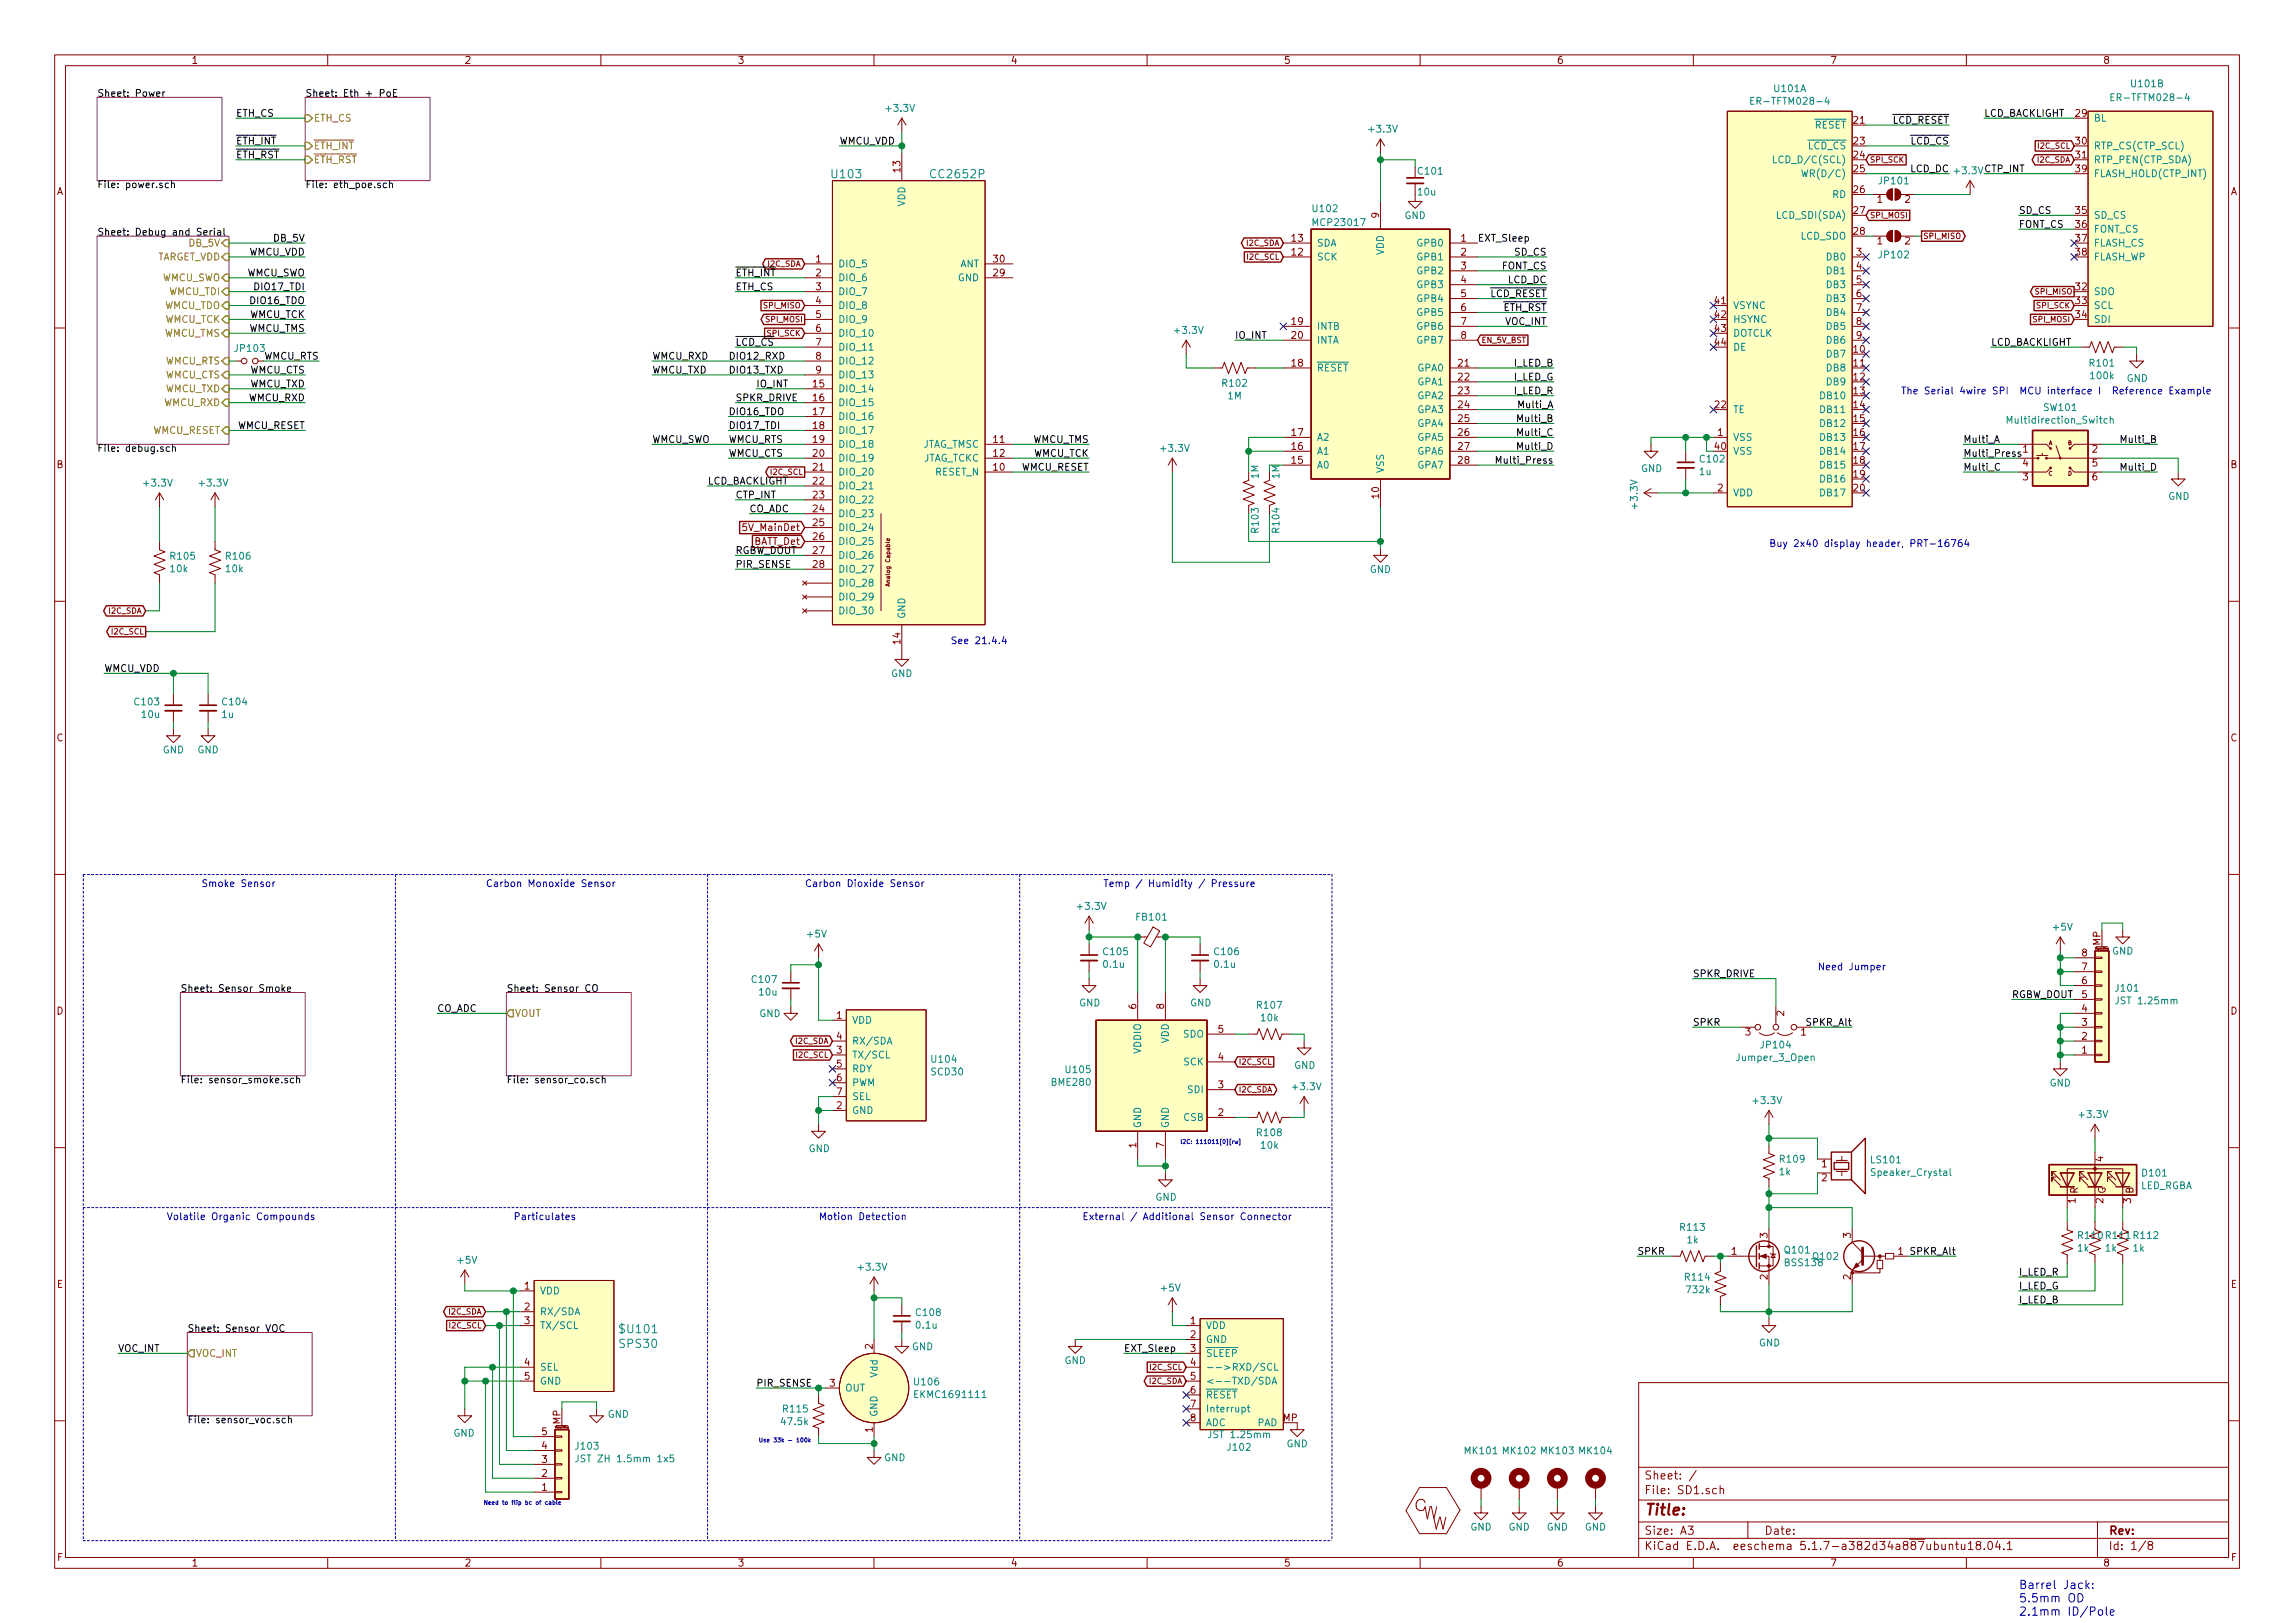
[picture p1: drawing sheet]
<svg xmlns="http://www.w3.org/2000/svg" width="420mm" height="297mm" viewBox="0 0 420 297" stroke-linecap="round" stroke-linejoin="round" font-family="sans-serif">
<defs><g id="words">
<text font-size="2.8" fill="#840000" x="301" y="277.3">Title:</text>
<g font-size="2.1" fill="#008484">
<text x="152.4" y="32.6">U103</text>
<text x="170.7" y="32.6">CC2652P</text>
<text x="113.7" y="244">$U101</text>
<text x="113.5" y="246.7">SPS30</text>
</g>
<g font-size="2.1" fill="#840000">
<text x="301" y="273.5">File: SD1.sch</text>
<text x="301" y="270.8">Sheet: /</text>
<text x="301" y="280.9">Size: A3</text>
<text x="323" y="280.9">Date:</text>
<text x="386" y="280.9">Rev:</text>
<text x="301" y="283.7">KiCad E.D.A. eeschema 5.1.7-a382d34a887ubuntu18.04.1</text>
<text x="386" y="283.7">Id: 1/8</text>
</g>
<g font-size="2.1" fill="#0000c2">
<text x="369.6" y="290.8">Barrel Jack:</text>
<text x="369.6" y="293.3">5.5mm OD</text>
<text x="369.6" y="295.7">2.1mm ID/Pole</text>
</g>
<g font-size="1.8" fill="#840000">
<text x="35" y="11.7">1</text>
<text x="85" y="11.7">2</text>
<text x="135" y="11.7">3</text>
<text x="185" y="11.7">4</text>
<text x="235" y="11.7">5</text>
<text x="285" y="11.7">6</text>
<text x="335" y="11.7">7</text>
<text x="385" y="11.7">8</text>
<text x="339.4" y="22.6">21</text>
<text x="380" y="21.4">29</text>
<text x="339.4" y="26.5">23</text>
<text x="339.4" y="29">24</text>
<text x="380" y="26.5">30</text>
<text x="380" y="29">31</text>
<text x="10.4" y="35.7">A</text>
<text x="164.8" y="31.5" transform="rotate(-90 164.8 31.5)">13</text>
<text x="339.4" y="31.5">25</text>
<text x="339.4" y="35.3">26</text>
<text x="380" y="31.5">39</text>
<text x="408.4" y="35.7">A</text>
<text x="252.5" y="39.9" transform="rotate(-90 252.5 39.9)">9</text>
<text x="339.4" y="39.2">27</text>
<text x="343.7" y="37.1">1</text>
<text x="348.8" y="37.1">2</text>
<text x="380" y="39.2">35</text>
<text x="380" y="41.7">36</text>
<text x="236.5" y="46.8">12</text>
<text x="236.5" y="44.2">13</text>
<text x="267.5" y="44.2">1</text>
<text x="267.5" y="46.8">2</text>
<text x="339.4" y="43">28</text>
<text x="339.9" y="46.8">3</text>
<text x="343.7" y="44.7">1</text>
<text x="348.8" y="44.7">2</text>
<text x="380" y="44.2">37</text>
<text x="380" y="46.8">38</text>
<text x="149.4" y="48">1</text>
<text x="149.4" y="50.6">2</text>
<text x="149.4" y="53.1">3</text>
<text x="181.9" y="50.6">29</text>
<text x="181.9" y="48">30</text>
<text x="267.5" y="49.3">3</text>
<text x="267.5" y="51.9">4</text>
<text x="339.9" y="49.3">4</text>
<text x="339.9" y="51.9">5</text>
<text x="380" y="53.1">32</text>
<text x="149.4" y="55.7">4</text>
<text x="149.4" y="58.2">5</text>
<text x="236.5" y="59.5">19</text>
<text x="267.5" y="54.4">5</text>
<text x="267.5" y="56.9">6</text>
<text x="267.5" y="59.5">7</text>
<text x="314" y="55.7">41</text>
<text x="314" y="58.2">42</text>
<text x="339.9" y="54.4">6</text>
<text x="339.9" y="56.9">7</text>
<text x="339.9" y="59.5">8</text>
<text x="380" y="55.7">33</text>
<text x="380" y="58.2">34</text>
<text x="149.4" y="60.7">6</text>
<text x="149.4" y="63.3">7</text>
<text x="149.4" y="65.8">8</text>
<text x="236.5" y="62">20</text>
<text x="267.5" y="62">8</text>
<text x="314" y="60.7">43</text>
<text x="314" y="63.3">44</text>
<text x="339.4" y="64.6">10</text>
<text x="339.9" y="62">9</text>
<text x="148.9" y="70.9">15</text>
<text x="149.4" y="68.4">9</text>
<text x="236.5" y="67.1">18</text>
<text x="267" y="67.1">21</text>
<text x="267" y="69.6">22</text>
<text x="339.4" y="67.1">11</text>
<text x="339.4" y="69.6">12</text>
<text x="148.9" y="73.4">16</text>
<text x="148.9" y="76">17</text>
<text x="267" y="72.2">23</text>
<text x="267" y="74.7">24</text>
<text x="267" y="77.3">25</text>
<text x="314" y="74.7">22</text>
<text x="339.4" y="72.2">13</text>
<text x="339.4" y="74.7">14</text>
<text x="339.4" y="77.3">15</text>
<text x="148.9" y="78.5">18</text>
<text x="148.9" y="81.1">19</text>
<text x="148.9" y="83.6">20</text>
<text x="181.9" y="81.1">11</text>
<text x="181.9" y="83.6">12</text>
<text x="236.5" y="82.3">16</text>
<text x="236.5" y="79.8">17</text>
<text x="267" y="79.8">26</text>
<text x="267" y="82.3">27</text>
<text x="314" y="82.3">40</text>
<text x="314.5" y="79.8">1</text>
<text x="339.4" y="79.8">16</text>
<text x="339.4" y="82.3">17</text>
<text x="370.4" y="82.8">1</text>
<text x="383.1" y="82.8">2</text>
<text x="10.4" y="85.7">B</text>
<text x="148.9" y="86.1">21</text>
<text x="148.9" y="88.7">22</text>
<text x="181.9" y="86.1">10</text>
<text x="236.5" y="84.9">15</text>
<text x="267" y="84.9">28</text>
<text x="314.5" y="90">2</text>
<text x="339.4" y="84.9">18</text>
<text x="339.4" y="87.4">19</text>
<text x="339.4" y="90">20</text>
<text x="370.4" y="87.9">3</text>
<text x="370.4" y="85.4">4</text>
<text x="383.1" y="85.4">5</text>
<text x="383.1" y="87.9">6</text>
<text x="408.4" y="85.7">B</text>
<text x="148.9" y="91.2">23</text>
<text x="148.9" y="93.8">24</text>
<text x="252.5" y="91.2" transform="rotate(-90 252.5 91.2)">10</text>
<text x="136.5" y="97.2">5V_MainDet</text>
<text x="148.9" y="96.3">25</text>
<text x="148.9" y="98.8">26</text>
<text x="148.9" y="101.4">27</text>
<text x="148.9" y="103.9">28</text>
<text x="164.8" y="117.8" transform="rotate(-90 164.8 117.8)">14</text>
<text x="10.4" y="135.7">C</text>
<text x="408.4" y="135.7">C</text>
<text x="384.6" y="173.1" transform="rotate(-90 384.6 173.1)">MP</text>
<text x="381.2" y="177.6">7</text>
<text x="381.2" y="175">8</text>
<text x="10.4" y="185.7">D</text>
<text x="208" y="184.7" transform="rotate(-90 208 184.7)">6</text>
<text x="213.1" y="184.7" transform="rotate(-90 213.1 184.7)">8</text>
<text x="326.6" y="185.9" transform="rotate(-90 326.6 185.9)">2</text>
<text x="381.2" y="185.2">4</text>
<text x="381.2" y="182.7">5</text>
<text x="381.2" y="180.1">6</text>
<text x="408.4" y="185.7">D</text>
<text x="153.2" y="186.5">1</text>
<text x="153.2" y="190.3">4</text>
<text x="223" y="189">5</text>
<text x="319.6" y="189.5">3</text>
<text x="329.7" y="189.5">1</text>
<text x="381.2" y="190.3">2</text>
<text x="381.2" y="187.7">3</text>
<text x="153.2" y="195.4">5</text>
<text x="153.2" y="192.8">3</text>
<text x="153.2" y="197.9">6</text>
<text x="223" y="194.1">4</text>
<text x="381.2" y="192.8">1</text>
<text x="153.2" y="203">2</text>
<text x="153.2" y="200.4">7</text>
<text x="223" y="199.2">3</text>
<text x="223" y="204.3">2</text>
<text x="208" y="210.1" transform="rotate(-90 208 210.1)">1</text>
<text x="213.1" y="210.1" transform="rotate(-90 213.1 210.1)">7</text>
<text x="333.5" y="213.7">1</text>
<text x="385.1" y="212.6" transform="rotate(-90 385.1 212.6)">4</text>
<text x="333.5" y="216.2">2</text>
<text x="380" y="220.2" transform="rotate(-90 380 220.2)">1</text>
<text x="380.4" y="218.5" transform="rotate(-90 380.4 218.5)">R</text>
<text x="385.1" y="220.2" transform="rotate(-90 385.1 220.2)">2</text>
<text x="385.5" y="218.5" transform="rotate(-90 385.5 218.5)">G</text>
<text x="390.1" y="220.2" transform="rotate(-90 390.1 220.2)">3</text>
<text x="390.6" y="218.5" transform="rotate(-90 390.6 218.5)">B</text>
<text x="323.6" y="226.6" transform="rotate(-90 323.6 226.6)">3</text>
<text x="338.8" y="226.6" transform="rotate(-90 338.8 226.6)">3</text>
<text x="317" y="229.7">1</text>
<text x="347.5" y="229.7">1</text>
<text x="10.4" y="235.7">E</text>
<text x="96" y="236">1</text>
<text x="96" y="239.8">2</text>
<text x="323.6" y="234.2" transform="rotate(-90 323.6 234.2)">2</text>
<text x="338.8" y="234.2" transform="rotate(-90 338.8 234.2)">2</text>
<text x="408.4" y="235.7">E</text>
<text x="96" y="242.4">3</text>
<text x="218" y="242.4">1</text>
<text x="218" y="244.9">2</text>
<text x="96" y="250">4</text>
<text x="159.8" y="246.9" transform="rotate(-90 159.8 246.9)">2</text>
<text x="218" y="247.4">3</text>
<text x="218" y="250">4</text>
<text x="96" y="252.5">5</text>
<text x="151.9" y="253.8">3</text>
<text x="218" y="257.6">7</text>
<text x="218" y="252.5">5</text>
<text x="218" y="255.1">6</text>
<text x="99.2" y="262.7">5</text>
<text x="102.6" y="260.7" transform="rotate(-90 102.6 260.7)">MP</text>
<text x="159.8" y="262.1" transform="rotate(-90 159.8 262.1)">1</text>
<text x="218" y="260.1">8</text>
<text x="234.9" y="260.1">MP</text>
<text x="99.2" y="267.8">3</text>
<text x="99.2" y="265.2">4</text>
<text x="99.2" y="272.8">1</text>
<text x="99.2" y="270.3">2</text>
<text x="10.5" y="285.7">F</text>
<text x="35" y="286.7">1</text>
<text x="85" y="286.7">2</text>
<text x="135" y="286.7">3</text>
<text x="185" y="286.7">4</text>
<text x="235" y="286.7">5</text>
<text x="285" y="286.7">6</text>
<text x="335" y="286.7">7</text>
<text x="385" y="286.7">8</text>
<text x="408.5" y="285.7">F</text>
</g>
<g font-size="1.8">
<text x="17.8" y="17.7">Sheet: Power</text>
<text x="55.9" y="17.7">Sheet: Eth + PoE</text>
<text x="43.2" y="21.4">ETH_CS</text>
<text x="346.4" y="22.6">LCD_RESET</text>
<text x="363.2" y="21.4">LCD_BACKLIGHT</text>
<text x="43.2" y="26.5">ETH_INT</text>
<text x="43.2" y="29">ETH_RST</text>
<text x="153.7" y="26.5">WMCU_VDD</text>
<text x="349.8" y="26.5">LCD_CS</text>
<text x="17.8" y="34.4">File: power.sch</text>
<text x="55.9" y="34.4">File: eth_poe.sch</text>
<text x="349.7" y="31.5">LCD_DC +3.3V CTP_INT</text>
<text x="369.6" y="41.7">FONT_CS</text>
<text x="369.6" y="39.2">SD_CS</text>
<text x="17.8" y="43.1">Sheet: Debug and Serial</text>
<text x="45.5" y="46.8">WMCU_VDD</text>
<text x="50.2" y="44.2">DB_5V</text>
<text x="270.5" y="44.2">EXT_Sleep</text>
<text x="277.3" y="46.8">SD_CS</text>
<text x="45" y="50.6">WMCU_SWO</text>
<text x="46.9" y="53.1">DIO17_TDI</text>
<text x="134.6" y="53.1">ETH_CS</text>
<text x="134.6" y="50.6">ETH_INT</text>
<text x="275" y="49.3">FONT_CS</text>
<text x="276" y="51.9">LCD_DC</text>
<text x="45.6" y="58.2">WMCU_TCK</text>
<text x="46.1" y="55.7">DIO16_TDO</text>
<text x="272.7" y="54.4">LCD_RESET</text>
<text x="275.2" y="56.9">ETH_RST</text>
<text x="275.5" y="59.5">VOC_INT</text>
<text x="45.5" y="60.7">WMCU_TMS</text>
<text x="48.2" y="65.8">WMCU_RTS</text>
<text x="119.4" y="65.8">WMCU_RXD</text>
<text x="133.3" y="65.8">DIO12_RXD</text>
<text x="134.6" y="63.3">LCD_CS</text>
<text x="226.1" y="62">IO_INT</text>
<text x="364.5" y="63.3">LCD_BACKLIGHT</text>
<text x="45.7" y="68.4">WMCU_CTS</text>
<text x="45.7" y="70.9">WMCU_TXD</text>
<text x="119.4" y="68.4">WMCU_TXD</text>
<text x="133.3" y="68.4">DIO13_TXD</text>
<text x="138.4" y="70.9">IO_INT</text>
<text x="277.1" y="69.6">I_LED_G</text>
<text x="277.2" y="67.1">I_LED_B</text>
<text x="45.5" y="73.4">WMCU_RXD</text>
<text x="133.3" y="76">DIO16_TDO</text>
<text x="134.6" y="73.4">SPKR_DRIVE</text>
<text x="277.2" y="72.2">I_LED_R</text>
<text x="278.1" y="77.3">Multi_B</text>
<text x="278.1" y="74.7">Multi_A</text>
<text x="17.8" y="82.7">File: debug.sch</text>
<text x="43.3" y="78.5">WMCU_RESET</text>
<text x="119.4" y="81.1">WMCU_SWO</text>
<text x="133.3" y="78.5">DIO17_TDI</text>
<text x="133.3" y="81.1">WMCU_RTS</text>
<text x="133.3" y="83.6">WMCU_CTS</text>
<text x="189" y="81.1">WMCU_TMS</text>
<text x="189.1" y="83.6">WMCU_TCK</text>
<text x="278.1" y="79.8">Multi_C</text>
<text x="278.1" y="82.3">Multi_D</text>
<text x="359.4" y="81.1">Multi_A</text>
<text x="359.4" y="83.6">Multi_Press</text>
<text x="388.6" y="81.1">Multi_B</text>
<text x="129.5" y="88.7">LCD_BACKLIGHT</text>
<text x="186.8" y="86.1">WMCU_RESET</text>
<text x="274.5" y="84.9">Multi_Press</text>
<text x="359.4" y="86.1">Multi_C</text>
<text x="388.6" y="86.1">Multi_D</text>
<text x="134.6" y="91.2">CTP_INT</text>
<text x="137.2" y="93.8">CO_ADC</text>
<text x="134.6" y="101.4">RGBW_DOUT</text>
<text x="138" y="99.7">BATT_Det</text>
<text x="134.6" y="103.9">PIR_SENSE</text>
<text x="19" y="123">WMCU_VDD</text>
<text x="309.9" y="178.9">SPKR_DRIVE</text>
<text x="33" y="181.5">Sheet: Sensor Smoke</text>
<text x="80" y="185.2">CO_ADC</text>
<text x="92.7" y="181.5">Sheet: Sensor CO</text>
<text x="368.3" y="182.7">RGBW_DOUT</text>
<text x="309.9" y="187.7">SPKR</text>
<text x="330.8" y="187.7">SPKR_Alt</text>
<text x="33" y="198.3">File: sensor_smoke.sch</text>
<text x="92.7" y="198.3">File: sensor_co.sch</text>
<text x="299.7" y="229.7">SPKR</text>
<text x="349.9" y="229.7">SPKR_Alt</text>
<text x="369.6" y="233.5">I_LED_R</text>
<text x="369.6" y="238.5">I_LED_B</text>
<text x="369.6" y="236">I_LED_G</text>
<text x="34.3" y="243.8">Sheet: Sensor VOC</text>
<text x="21.6" y="247.4">VOC_INT</text>
<text x="205.7" y="247.4">EXT_Sleep</text>
<text x="138.4" y="253.8">PIR_SENSE</text>
<text x="34.3" y="260.5">File: sensor_voc.sch</text>
</g>
<g font-size="1.8" fill="#008484">
<text x="324.9" y="16.9">U101A</text>
<text x="390.3" y="16">U101B</text>
<text x="162.4" y="20.5">+3.3V</text>
<text x="321.5" y="19.2">ER-TFTM028-4</text>
<text x="332.2" y="23.5">RESET</text>
<text x="383.3" y="22.3">BL</text>
<text x="387.5" y="18.5">ER-TFTM028-4</text>
<text x="250.8" y="24.3">+3.3V</text>
<text x="325.7" y="29.9">LCD_D/C(SCL)</text>
<text x="331" y="27.3">LCD_CS</text>
<text x="383.3" y="27.3">RTP_CS(CTP_SCL)</text>
<text x="383.3" y="29.9">RTP_PEN(CTP_SDA)</text>
<text x="259.7" y="35.8">10u</text>
<text x="259.7" y="32">C101</text>
<text x="330.9" y="32.4">WR(D/C)</text>
<text x="344.2" y="33.7">JP101</text>
<text x="383.3" y="32.4">FLASH_HOLD(CTP_INT)</text>
<text x="165.7" y="37.8" transform="rotate(-90 165.7 37.8)">VDD</text>
<text x="240.5" y="38.8">U102</text>
<text x="240.7" y="41.4">MCP23017</text>
<text x="257.1" y="40.1">GND</text>
<text x="325.6" y="40">LCD_SDI(SDA)</text>
<text x="335.5" y="36.2">RD</text>
<text x="383.3" y="40">SD_CS</text>
<text x="241" y="47.7">SCK</text>
<text x="241" y="45.1">SDA</text>
<text x="253.4" y="46.7" transform="rotate(-90 253.4 46.7)">VDD</text>
<text x="259.6" y="45.1">GPB0</text>
<text x="259.6" y="47.7">GPB1</text>
<text x="329.6" y="43.9">LCD_SDO</text>
<text x="334.5" y="47.7">DB0</text>
<text x="344.2" y="47.3">JP102</text>
<text x="383.3" y="42.6">FONT_CS</text>
<text x="383.3" y="45.1">FLASH_CS</text>
<text x="383.3" y="47.7">FLASH_WP</text>
<text x="153.4" y="48.9">DIO_5</text>
<text x="153.4" y="51.5">DIO_6</text>
<text x="175.4" y="51.5">GND</text>
<text x="175.7" y="48.9">ANT</text>
<text x="259.6" y="50.2">GPB2</text>
<text x="259.6" y="52.7">GPB3</text>
<text x="334.5" y="50.2">DB1</text>
<text x="334.5" y="52.7">DB3</text>
<text x="153.4" y="54">DIO_7</text>
<text x="153.4" y="56.6">DIO_8</text>
<text x="153.4" y="59.1">DIO_9</text>
<text x="259.6" y="55.3">GPB4</text>
<text x="259.6" y="57.8">GPB5</text>
<text x="317.2" y="56.6">VSYNC</text>
<text x="317.2" y="59.1">HSYNC</text>
<text x="334.5" y="55.3">DB3</text>
<text x="334.5" y="57.8">DB4</text>
<text x="383.3" y="54">SDO</text>
<text x="383.3" y="56.6">SCL</text>
<text x="383.3" y="59.1">SDI</text>
<text x="43.2" y="64.4">JP103</text>
<text x="153.4" y="61.6">DIO_10</text>
<text x="153.4" y="64.2">DIO_11</text>
<text x="215.2" y="61.1">+3.3V</text>
<text x="241" y="60.4">INTB</text>
<text x="241" y="62.9">INTA</text>
<text x="259.6" y="60.4">GPB6</text>
<text x="259.6" y="62.9">GPB7</text>
<text x="317.2" y="61.6">DOTCLK</text>
<text x="317.2" y="64.2">DE</text>
<text x="334.5" y="65.4">DB7</text>
<text x="334.5" y="60.4">DB5</text>
<text x="334.5" y="62.9">DB6</text>
<text x="153.4" y="71.8">DIO_14</text>
<text x="153.4" y="66.7">DIO_12</text>
<text x="153.4" y="69.3">DIO_13</text>
<text x="223.9" y="70.8">R102</text>
<text x="241" y="68">RESET</text>
<text x="259.6" y="68">GPA0</text>
<text x="259.6" y="70.5">GPA1</text>
<text x="334.5" y="68">DB8</text>
<text x="334.5" y="70.5">DB9</text>
<text x="382.7" y="67.1">R101</text>
<text x="382.9" y="69.4">100k</text>
<text x="389.3" y="69.9">GND</text>
<text x="153.4" y="74.3">DIO_15</text>
<text x="153.4" y="76.9">DIO_16</text>
<text x="224.8" y="73.1">1M</text>
<text x="259.6" y="73.1">GPA2</text>
<text x="259.6" y="75.6">GPA3</text>
<text x="317.2" y="75.6">TE</text>
<text x="333.6" y="73.1">DB10</text>
<text x="333.6" y="75.6">DB11</text>
<text x="368" y="77.5">Multidirection_Switch</text>
<text x="374.3" y="75.2">SW101</text>
<text x="153.4" y="79.4">DIO_17</text>
<text x="153.4" y="82">DIO_18</text>
<text x="168.6" y="82">JTAG_TMSC</text>
<text x="212.7" y="82.7">+3.3V</text>
<text x="241" y="83.2">A1</text>
<text x="241" y="80.7">A2</text>
<text x="259.6" y="78.1">GPA4</text>
<text x="259.6" y="80.7">GPA5</text>
<text x="259.6" y="83.2">GPA6</text>
<text x="317.2" y="80.7">VSS</text>
<text x="317.2" y="83.2">VSS</text>
<text x="333.6" y="78.1">DB12</text>
<text x="333.6" y="80.7">DB13</text>
<text x="333.6" y="83.2">DB14</text>
<text x="26.5" y="89">+3.3V</text>
<text x="36.7" y="89">+3.3V</text>
<text x="153.4" y="84.5">DIO_19</text>
<text x="153.4" y="87">DIO_20</text>
<text x="153.4" y="89.6">DIO_21</text>
<text x="168.7" y="84.5">JTAG_TCKC</text>
<text x="171.2" y="87">RESET_N</text>
<text x="230.4" y="87.6" transform="rotate(-90 230.4 87.6)">1M</text>
<text x="241" y="85.8">A0</text>
<text x="253.4" y="86.7" transform="rotate(-90 253.4 86.7)">VSS</text>
<text x="259.6" y="85.8">GPA7</text>
<text x="300.4" y="86.4">GND</text>
<text x="311.2" y="87">1u</text>
<text x="311.4" y="84.6">C102</text>
<text x="333.6" y="85.8">DB15</text>
<text x="333.6" y="88.3">DB16</text>
<text x="153.4" y="92.1">DIO_22</text>
<text x="153.4" y="94.7">DIO_23</text>
<text x="299.8" y="92.9" transform="rotate(-90 299.8 92.9)">+3.3V</text>
<text x="317.2" y="90.8">VDD</text>
<text x="333.6" y="90.8">DB17</text>
<text x="397" y="91.5">GND</text>
<text x="153.4" y="97.2">DIO_24</text>
<text x="153.4" y="99.7">DIO_25</text>
<text x="230.4" y="97.4" transform="rotate(-90 230.4 97.4)">R103</text>
<text x="234.2" y="97.4" transform="rotate(-90 234.2 97.4)">R104</text>
<text x="31.3" y="104.7">10k</text>
<text x="31.3" y="102.4">R105</text>
<text x="41.4" y="104.7">10k</text>
<text x="41.5" y="102.4">R106</text>
<text x="153.4" y="102.3">DIO_26</text>
<text x="153.4" y="104.8">DIO_27</text>
<text x="153.4" y="107.4">DIO_28</text>
<text x="250.8" y="104.9">GND</text>
<text x="153.4" y="109.9">DIO_29</text>
<text x="153.4" y="112.4">DIO_30</text>
<text x="165.7" y="113.3" transform="rotate(-90 165.7 113.3)">GND</text>
<text x="163.1" y="123.9">GND</text>
<text x="24.8" y="129.1">C103</text>
<text x="26" y="131.4">10u</text>
<text x="40.7" y="131.4">1u</text>
<text x="40.8" y="129.1">C104</text>
<text x="29.8" y="137.9">GND</text>
<text x="36.1" y="137.9">GND</text>
<text x="197.4" y="166.5">+3.3V</text>
<text x="147.9" y="171.6">+5V</text>
<text x="208.2" y="168.5">FB101</text>
<text x="376" y="170.3">+5V</text>
<text x="137.8" y="179.9">C107</text>
<text x="202.1" y="174.8">C105</text>
<text x="202.1" y="177.1">0.1u</text>
<text x="222.5" y="174.8">C106</text>
<text x="222.5" y="177.1">0.1u</text>
<text x="386.7" y="174.7">GND</text>
<text x="139.1" y="182.2">10u</text>
<text x="197.6" y="184.2">GND</text>
<text x="217.9" y="184.2">GND</text>
<text x="230.3" y="184.6">R107</text>
<text x="387.5" y="181.5">J101</text>
<text x="387.8" y="183.8">JST 1.25mm</text>
<text x="139" y="186.1">GND</text>
<text x="156" y="187.4">VDD</text>
<text x="156" y="191.2">RX/SDA</text>
<text x="214" y="191" transform="rotate(-90 214 191)">VDD</text>
<text x="216.6" y="189.9">SDO</text>
<text x="230.9" y="186.9">10k</text>
<text x="322.6" y="191.9">JP104</text>
<text x="156" y="196.3">RDY</text>
<text x="156" y="193.7">TX/SCL</text>
<text x="170.6" y="196.8">SCD30</text>
<text x="170.7" y="194.5">U104</text>
<text x="195.2" y="196.4">U105</text>
<text x="208.9" y="192.8" transform="rotate(-90 208.9 192.8)">VDDIO</text>
<text x="216.7" y="195">SCK</text>
<text x="236.9" y="195.6">GND</text>
<text x="318.2" y="194.2">Jumper_3_Open</text>
<text x="156" y="203.9">GND</text>
<text x="156" y="198.8">PWM</text>
<text x="156" y="201.3">SEL</text>
<text x="192.7" y="198.7">BME280</text>
<text x="217.5" y="200.1">SDI</text>
<text x="236.8" y="199.5">+3.3V</text>
<text x="321.1" y="202.1">+3.3V</text>
<text x="375.2" y="198.8">GND</text>
<text x="208.9" y="206.5" transform="rotate(-90 208.9 206.5)">GND</text>
<text x="214" y="206.5" transform="rotate(-90 214 206.5)">GND</text>
<text x="216.7" y="205.1">CSB</text>
<text x="230.3" y="207.9">R108</text>
<text x="380.8" y="204.6">+3.3V</text>
<text x="148" y="210.9">GND</text>
<text x="230.9" y="210.2">10k</text>
<text x="325.8" y="215.1">1k</text>
<text x="326" y="212.8">R109</text>
<text x="342.7" y="212.9">LS101</text>
<text x="342.9" y="215.2">Speaker_Crystal</text>
<text x="392.3" y="215.3">D101</text>
<text x="211.5" y="219.7">GND</text>
<text x="391.8" y="217.6">LED_RGBA</text>
<text x="307.7" y="225.3">R113</text>
<text x="308.9" y="227.6">1k</text>
<text x="380.6" y="226.8">R110 R111 R112</text>
<text x="83.9" y="231.3">+5V</text>
<text x="157.3" y="232.5">+3.3V</text>
<text x="326.9" y="229.4">Q101</text>
<text x="326.9" y="231.7">BSS138</text>
<text x="332.1" y="230.6">Q102</text>
<text x="380.4" y="229.1">1k</text>
<text x="385.5" y="229.1">1k</text>
<text x="390.6" y="229.1">1k</text>
<text x="98.8" y="236.9">VDD</text>
<text x="212.6" y="236.4">+5V</text>
<text x="308.6" y="234.4">R114</text>
<text x="308.9" y="236.7">732k</text>
<text x="98.8" y="240.7">RX/SDA</text>
<text x="98.8" y="243.2">TX/SCL</text>
<text x="167.8" y="240.9">C108</text>
<text x="167.8" y="243.2">0.1u</text>
<text x="220.7" y="243.2">VDD</text>
<text x="220.7" y="245.8">GND</text>
<text x="98.8" y="250.9">SEL</text>
<text x="167" y="247.1">GND</text>
<text x="194.9" y="249.6">GND</text>
<text x="220.7" y="248.3">SLEEP</text>
<text x="220.7" y="250.9">--&gt;RXD/SCL</text>
<text x="322" y="246.4">GND</text>
<text x="98.8" y="253.4">GND</text>
<text x="154.7" y="254.7">OUT</text>
<text x="160.7" y="252.1" transform="rotate(-90 160.7 252.1)">Vdd</text>
<text x="167.5" y="253.6">U106</text>
<text x="167.9" y="255.9">EKMC1691111</text>
<text x="220.7" y="253.4">&lt;--TXD/SDA</text>
<text x="220.7" y="255.9">RESET</text>
<text x="83" y="262.9">GND</text>
<text x="111.3" y="259.5">GND</text>
<text x="143.2" y="260.8">47.5k</text>
<text x="143.5" y="258.5">R115</text>
<text x="160.7" y="259.4" transform="rotate(-90 160.7 259.4)">GND</text>
<text x="220.7" y="258.5">Interrupt</text>
<text x="220.7" y="261">ADC</text>
<text x="221.7" y="263.2">JST 1.25mm</text>
<text x="230.2" y="261">PAD</text>
<text x="105.5" y="265.3">J103</text>
<text x="106.6" y="267.6">JST ZH 1.5mm 1x5</text>
<text x="161.9" y="267.4">GND</text>
<text x="224.9" y="265.5">J102</text>
<text x="235.5" y="264.9">GND</text>
<text x="268.3" y="266.2">MK101</text>
<text x="275.3" y="266.2">MK102</text>
<text x="282.3" y="266.2">MK103</text>
<text x="289.3" y="266.2">MK104</text>
<text x="269.2" y="280.1">GND</text>
<text x="276.2" y="280.1">GND</text>
<text x="283.2" y="280.1">GND</text>
<text x="290.1" y="280.1">GND</text>
</g>
<g font-size="1.8" fill="#848400">
<text x="57.4" y="22.3">ETH_CS</text>
<text x="57.4" y="27.3">ETH_INT</text>
<text x="57.4" y="29.9">ETH_RST</text>
<text x="28.4" y="47.7">TARGET_VDD</text>
<text x="34.7" y="45.1">DB_5V</text>
<text x="29.5" y="51.5">WMCU_SWO</text>
<text x="30" y="56.6">WMCU_TDO</text>
<text x="30.1" y="59.1">WMCU_TCK</text>
<text x="30.9" y="54">WMCU_TDI</text>
<text x="30" y="61.6">WMCU_TMS</text>
<text x="30.2" y="71.8">WMCU_TXD</text>
<text x="30.2" y="69.3">WMCU_CTS</text>
<text x="30.2" y="66.7">WMCU_RTS</text>
<text x="30" y="74.3">WMCU_RXD</text>
<text x="27.8" y="79.4">WMCU_RESET</text>
<text x="94.2" y="186.1">VOUT</text>
<text x="35.8" y="248.3">VOC_INT</text>
</g>
<g font-size="1.8" fill="#0000c2">
<text x="348" y="72.2">The Serial 4wire SPI MCU interface I Reference Example</text>
<text x="323.8" y="100.1">Buy 2x40 display header, PRT-16764</text>
<text x="174" y="117.9">See 21.4.4</text>
<text x="36.8" y="162.3">Smoke Sensor</text>
<text x="88.9" y="162.3">Carbon Monoxide Sensor</text>
<text x="147.3" y="162.3">Carbon Dioxide Sensor</text>
<text x="201.9" y="162.3">Temp / Humidity / Pressure</text>
<text x="332.7" y="177.6">Need Jumper</text>
<text x="30.5" y="223.3">Volatile Organic Compounds</text>
<text x="94" y="223.3">Particulates</text>
<text x="149.9" y="223.3">Motion Detection</text>
<text x="198.1" y="223.3">External / Additional Sensor Connector</text>
</g>
<text font-size="1.8" fill="#008400" x="234.2" y="87.6" transform="rotate(-90 234.2 87.6)">1M</text>
<g font-size="1.4" fill="#840000">
<text x="342.3" y="29.8">SPI_SCK</text>
<text x="373.1" y="29.8">I2C_SDA</text>
<text x="373.3" y="27.2">I2C_SCL</text>
<text x="342.3" y="39.9">SPI_MOSI</text>
<text x="228.3" y="45">I2C_SDA</text>
<text x="228.5" y="47.5">I2C_SCL</text>
<text x="352" y="43.7">SPI_MISO</text>
<text x="372.8" y="53.9">SPI_MISO</text>
<text x="140" y="56.4">SPI_MISO</text>
<text x="140.4" y="59">SPI_MOSI</text>
<text x="372.4" y="59">SPI_MOSI</text>
<text x="373" y="56.4">SPI_SCK</text>
<text x="271.2" y="62.8">EN_5V_BST</text>
<text x="20" y="112.3">I2C_SDA</text>
<text x="20.6" y="116.1">I2C_SCL</text>
<text x="145.8" y="191">I2C_SDA</text>
<text x="145.9" y="193.6">I2C_SCL</text>
<text x="226.7" y="194.9">I2C_SCL</text>
<text x="226.7" y="199.9">I2C_SDA</text>
<text x="82.3" y="240.6">I2C_SDA</text>
<text x="82.4" y="243.1">I2C_SCL</text>
<text x="210.7" y="250.7">I2C_SCL</text>
<text x="210.5" y="253.3">I2C_SDA</text>
</g>
<g font-size="1.4">
<text x="140.7" y="48.8">I2C_SDA</text>
<text x="140.6" y="61.5">SPI_SCK</text>
<text x="141.2" y="86.9">I2C_SCL</text>
</g>
<g font-size="1.1" fill="#840000">
<text x="375" y="81.5">A</text>
<text x="378.6" y="81.5">B</text>
<text x="375" y="87.1">C</text>
<text x="378.6" y="87.1">D</text>
<text x="162.9" y="106.9" transform="rotate(-90 162.9 106.9)">Analog Capable</text>
</g>
<g font-size="1.1" fill="#0000c2">
<text x="218.2" y="209.4">I2C: 111011[0][rw]</text>
<text x="141.3" y="264">Use 33k - 100k</text>
<text x="91.3" y="275.4">Need to flip bc of cable</text>
</g>
<g font-size=".5" fill="#840000">
<text x="383.6" y="173.8">Mounting</text>
<text x="101.7" y="261.4">Mounting</text>
</g>
</g></defs>
<g fill="none" stroke="#840000" stroke-width=".18">
<path d="M10 10h400v277h-400zM12 12h396v273.1h-396zM60 10v2M110 10v2M160 10v2M210 10v2M260 10v2M310 10v2M360 10v2M152.4 33.1h27.9v81.2h-27.9zM165.1 21.6l.8 1.3M165.1 21.6v2.6"/>
<path d="M165.1 28v5.1M165.1 21.6l-.8 1.3M252.7 25.4l-.7 1.3M252.7 25.4v2.6M252.7 36.9v5M252.7 25.4l.8 1.3M259.1 33.6v3.3h-1.3l1.3 1.2 1.2-1.2h-1.2M259.1 30.5v2M316.2 20.4h22.9v72.3h-22.9zM342.9 35.6h2.5M345.7 34.9l.4-.3h.4v2a1.03 1.03 0 0 1-1-.6 1.03 1.03 0 0 1 .2-1.1zM347 34.6a1.02 1.02 0 0 1 1 1 1.02 1.02 0 0 1-1 1z"/>
<path d="M348 35.6h2.5M360.7 33.1l.7 1.2M360.7 33.1v2.5M360.7 33.1l-.8 1.2M382.3 20.4h22.8v39.3h-22.8zM147.3 48.3h5.1M147.3 50.8h5.1M147.3 53.4h5.1M147.3 55.9h5.1M147.3 58.5h5.1M180.3 48.3h5.1M180.3 50.8h5.1"/>
<path d="M234.9 47h5.1M234.9 59.7h5.1M234.9 44.5h5.1M265.4 47h5.1M265.4 49.6h5.1M265.4 52.1h5.1M265.4 54.6h5.1M265.4 57.2h5.1M265.4 59.7h5.1M265.4 44.5h5.1M339.1 47h2.5M339.1 49.6h2.5"/>
<path d="M339.1 52.1h2.5M339.1 54.6h2.5M339.1 57.2h2.5M339.1 59.7h2.5M342.9 43.2h2.5M345.7 42.6l.4-.3 .4-.1v2a1.03 1.03 0 0 1-1-.6 1.03 1.03 0 0 1 .2-1zM347 42.2a1.02 1.02 0 0 1 1 1 1.02 1.02 0 0 1-1 1zM348 43.2h2.5M10 60h2M43.2 66.1h1M47.2 66.1h1.1M147.3 71.2h5.1"/>
<path d="M147.3 73.7h5.1M147.3 76.2h5.1M147.3 78.8h5.1M147.3 61h5.1M147.3 63.5h5.1M147.3 66.1h5.1M147.3 68.6h5.1M217.2 62.3l-.8 1.2M217.2 62.3v2.5M217.2 62.3l.7 1.2M222.2 67.3h1.6l.4-1 .7 2.1 .8-2.1 .7 2.1 .8-2.1 .8 2.1 .3-1.1h1.6M234.9 62.3h5.1"/>
<path d="M234.9 67.3h5.1M265.4 62.3h5.1M265.4 67.3h5.1M265.4 69.9h5.1M265.4 72.4h5.1M265.4 75h5.1M265.4 77.5h5.1M339.1 62.3h2.5M381 63.5h1.5l.4-1 .8 2.1 .7-2.1 .8 2.1 .8-2.1 .7 2.1 .4-1.1h1.5M391.2 64.8v1.3h1.2l-1.2 1.2-1.3-1.2h1.3M408 60h2M29.2 99.1v1.5l1 .4-2 .8 2 .7-2 .8 2 .7-2 .8 1 .4v1.5"/>
<path d="M29.2 90.2l.8 1.3M29.2 90.2v2.5M29.2 90.2l-.8 1.3M39.4 99.1v1.5l1 .4-2 .8 2 .7-2 .8 2 .7-2 .8 1 .4v1.5M39.4 90.2v2.5M39.4 90.2l.7 1.3M39.4 90.2l-.8 1.3M147.3 86.4h5.1M147.3 81.3h5.1M147.3 83.9h5.1M147.3 88.9h5.1M147.3 91.5h5.1"/>
<path d="M147.3 94h5.1M147.3 96.6h5.1M147.3 99.1h5.1M161.3 94v17.8M162.9 98.6l-.1 .3h-.4v-.3h.2v.3M180.3 86.4h5.1M180.3 81.3h5.1M180.3 83.9h5.1M214.6 83.9l-.7 1.2M214.6 83.9v2.5M214.6 83.9l.8 1.2M228.6 87.9l-1 .4 2 .8-2 .7 2 .8-2 .7 2 .8-1 .4v.2"/>
<path d="M232.4 87.9l-1 .4 2 .8-2 .7 2 .8-2 .7 2 .8-1 .4v.2M234.9 80h5.1M234.9 85.1h5.1M234.9 82.6h5.1M252.7 87.7v5M265.4 80h5.1M265.4 85.1h5.1M265.4 82.6h5.1M301 90.2h2.5M301 90.2l1.3 .8M302.3 81.3v1.3h1.2l-1.2 1.3-1.3-1.3h1.3M302.3 89.4l-1.3 .8"/>
<path d="M308.6 82.6v2M308.6 85.6v2.1M313.7 80h2.5M313.7 90.2h2.5M369.6 81.3h5l.8 .8M369.6 83.9h3.5M372.9 83.3h2M373.9 83v.3M374.6 83.9h10.2M375.4 85.6l-.8 .8h-5M376.4 81.6l.8 2.3M379 85.6l.7 .8h5.1"/>
<path d="M384.8 81.3h-5.1l-.7 .8M398.8 86.4v1.3h1.2l-1.2 1.2-1.3-1.2h1.3M10 110h2M146.9 106.3l.8 .8M146.9 108.9l.8 .7M146.9 111.4l.8 .8M147.3 101.6h5.1M147.3 104.2h5.1M147.3 106.7h5.1M147.3 109.3h5.1M147.3 111.8h5.1M147.7 106.3l-.8 .8"/>
<path d="M147.7 108.9l-.8 .7M147.7 111.4l-.8 .8M162.9 106.8l-.8 .2 .8 .3M165.1 114.3v6.4h-1.3l1.3 1.3 1.3-1.3h-1.3M252.7 100.4v1.2h-1.2l1.2 1.3 1.3-1.3h-1.3M408 110h2M31.7 133.4v1.3h-1.2l1.2 1.2 1.3-1.2h-1.3M31.7 127v2.1M31.7 130.1v2M38.1 133.4v1.3h-1.3l1.3 1.2 1.3-1.2h-1.3M38.1 127v2.1M38.1 130.1v2"/>
<path d="M10 160h2M144.8 177.8v2.1M149.9 172.8v2.5M149.9 172.8l.7 1.2M149.9 172.8l-.8 1.2M199.4 179.1v1.3h1.3l-1.3 1.2-1.3-1.2h1.3M199.4 167.7l-.8 1.2M199.4 167.7v2.5M199.4 172.8v2M199.4 175.8v2M199.4 167.7l.8 1.2M208.3 171.5h1.7"/>
<path d="M211.1 169.7l1.2 .7-1.7 2.9-1.2-.7zM211.7 171.5h1.7M219.7 179.1v1.3h1.3l-1.3 1.2-1.3-1.2h1.3M219.7 172.8v2M219.7 175.8v2M377.2 171.5l-.8 1.3M377.2 171.5v2.5M377.2 171.5l.8 1.3M379.7 177.8h3.8M379.7 175.3h3.8M383.5 177.7h1.3v.3h-1.3zM383.5 175.2h1.3v.2h-1.3z"/>
<path d="M383.8 173.3h2M384.8 170.2v3.1M386 173.7h-.2l.1-.2h.1v.3l-.2 .1M388.6 170.2v1.3h-1.3l1.3 1.3 1.3-1.3h-1.3M408 160h2M144.8 184.2v1.3h-1.3l1.3 1.2 1.2-1.2h-1.2M144.8 180.9v2M152.4 193.1h2.5M152.4 190.5h2.5M152.4 195.6h2.5M152.4 186.7h2.5M152.4 198.2h2.5"/>
<path d="M154.9 184.8h14.6v20.3h-14.6zM208.3 181.6v5.1M213.4 181.6v5.1M221 199.4h5.1M221 194.3h5.1M221 189.3h5.1M228.6 189.3h1.5l.4-1 .8 2 .7-2 .8 2 .8-2 .7 2 .4-1h1.5M238.8 190.5v1.3h1.2l-1.2 1.3-1.3-1.3h1.3M318.8 188h2.5M322.1 189a2.26 2.26 0 0 0 2.8 0M325.1 184.2v3.3M325.4 189a2.26 2.26 0 0 0 2.8 0"/>
<path d="M328.9 188h2.6M377.2 194.3v1.3h-1.3l1.3 1.3 1.3-1.3h-1.3M379.7 188h3.8M379.7 193.1h3.8M379.7 190.5h3.8M379.7 185.5h3.8M379.7 182.9h3.8M379.7 180.4h3.8M383.5 180.2h1.3v.3h-1.3zM383.5 182.8h1.3v.2h-1.3zM383.5 187.9h1.3v.2h-1.3zM383.5 190.4h1.3v.3h-1.3z"/>
<path d="M383.5 192.9h1.3v.3h-1.3zM383.5 185.3h1.3v.3h-1.3zM10 210h2M149.9 205.8v1.2h1.2l-1.2 1.3-1.3-1.3h1.3M152.4 203.2h2.5M152.4 200.7h2.5M208.3 207v5.1M213.4 214.7v1.2h1.2l-1.2 1.3-1.3-1.3h1.3M213.4 207v5.1M221 204.5h5.1M228.6 204.5h1.5l.4-1 .8 2 .7-2 .8 2 .8-2 .7 2 .4-1h1.5M238.8 200.7l-.8 1.3"/>
<path d="M238.8 200.7v2.5M238.8 200.7l.7 1.3M323.8 209.6v1.5l1.1 .4-2.1 .8 2.1 .7-2.1 .8 2.1 .7-2.1 .8 1 .4v1.5M323.8 203.2l.8 1.3M323.8 203.2v2.6M323.8 203.2l-.7 1.3M332.7 212.1h2.6M332.7 214.7h2.6M336.2 214.4h2M336.2 212.4h2M337.2 211.6v.8M337.2 214.4v.8"/>
<path d="M376.4 215.4h-.7v.8v-.8l1.5 1.6M376.4 214.4h-.7v.8v-.8l1.5 1.5M377.2 214.7h2.5zM377.2 214.7h.1M377.2 217.2h2.5M381.5 215.4h-.8v.8v-.8l1.6 1.6M381.5 214.4h-.8v.8v-.8l1.6 1.5M382.3 214.7h2.5zM382.3 214.7h.1M382.3 217.2h2.5M383.5 205.8v2.5M383.5 210.9v10.1"/>
<path d="M383.5 205.8l.8 1.2M383.5 205.8l-.7 1.2M386.6 215.4h-.8v.8v-.8l1.5 1.6M386.6 214.4h-.8v.8v-.8l1.5 1.5M408 210h2M85.1 232.4l-.8 1.3M85.1 232.4v2.6M85.1 232.4l.8 1.3M95.2 236.3h2.6M97.8 234.4h14.6v20.3h-14.6zM160 233.7v2.6M160 233.7l.8 1.3"/>
<path d="M160 233.7l-.7 1.3M165.1 238.8v2M214.6 237.5v2.6M214.6 237.5l.8 1.3M214.6 237.5l-.7 1.3M306.1 229.9h1.5l.4-1 .7 2 .8-2 .8 2 .7-2 .8 2 .4-1h1.5M315 231.2v1.5l-1.1 .4 2.1 .7-2.1 .8 2.1 .8-2.1 .7 2.1 .8-1 .4v1.5M316.2 229.9h5.4M322.1 229.9h1.7v5.1M322.1 228.1h2.5v3.6h-2.5M323.8 224.8v3.3M324.1 229.4l.1 .1h.8l.1 .2"/>
<path d="M324.6 229.5l.4 .7h-.8zM339.1 224.8v2.6l1.9 1.9M341 230.5l-1.9 1.9v2.6M341.1 229.9h4.1M343.7 230.7h1v1.5h-1zM344.2 232.2v.8h-5.1M344.2 229.9v.8M345.2 229.4h1.5v1h-1.5zM346.7 229.9h2.5M378.5 221v-7.1h10.1v7.1M378.5 223.6v1.5l1 .4-2.1 .7 2.1 .8-2.1 .7 2.1 .8-2.1 .8 1.1 .4v1.5M383.5 226.6l1.1 .4-2.1 .7 2.1 .8-2.1 .8 1 .4v1.5"/>
<path d="M383.5 223.6v1.5M388.6 226.6l1 .4-2 .7 2 .8-2 .8 1 .4v1.5M388.6 223.6v1.5M85.1 257.8v1.3h-1.3l1.3 1.3 1.3-1.3h-1.3M95.2 242.6h2.6M95.2 250.2h2.6M95.2 252.8h2.6M95.2 240.1h2.6M102.9 257.8v3.1M109.2 257.8v1.3h-1.3l1.3 1.3 1.3-1.3h-1.3M149.9 255.3v1.5l1 .4-2.1 .8 2.1 .7-2.1 .8 2.1 .8-2.1 .7 1.1 .4v1.5M151.1 254h2.6"/>
<path d="M160 245.1v2.6M165.1 245.1v1.3h1.3l-1.3 1.3-1.3-1.3h1.3M165.1 241.8v2.1M196.8 245.1v1.3h-1.2l1.2 1.3 1.3-1.3h-1.3M217.2 257.8h2.5M217.2 242.6h2.5M217.2 245.1h2.5M217.2 247.7h2.5M217.2 250.2h2.5M217.2 252.8h2.5M217.2 255.3h2.5M219.7 241.3h15.2v20.4h-15.2z"/>
<path d="M300 253h108v32.1h-108zM323.8 241.3v1.3h1.3l-1.3 1.3-1.2-1.3h1.2M10 260h2M97.8 273.1h3.8M97.8 270.5h3.8M97.8 268h3.8M97.8 265.5h3.8M97.8 262.9h3.8M101.6 262.8h1.3v.3h-1.3zM101.6 265.3h1.3v.3h-1.3zM101.6 270.4h1.3v.3h-1.3zM101.6 273h1.3v.2h-1.3z"/>
<path d="M101.6 267.9h1.3v.2h-1.3zM101.9 260.9h2M104 261.1v.4h-.1M104 261.1l-.1 .1 .1 .2M160 265.5v1.2h1.3l-1.3 1.3-1.3-1.3h1.3M160 260.4v2.5M217.2 260.4h2.5M237.5 260.4v1.3h-1.3l1.3 1.2 1.3-1.2h-1.3M259.9 272.2h4.9l2.5 4.2-2.5 4.3h-4.9l-2.5-4.2zM260.9 275a.89 .89 0 0 0-1.2-.5 .89 .89 0 0 0-.4 1.2 .83 .83 0 0 0 .7 .8 .83 .83 0 0 0 .9-.7l.4 2.2 .5-2.2h.3l.8 4 .7-2.1h.1l.5 2.1 .5-2.1M263 275.8l-.5 2.1M271.1 275.6v1.3h-1.2l1.2 1.3 1.3-1.3h-1.3"/>
<path d="M271.1 271.8v2.6M278.1 275.6v1.3h-1.2l1.2 1.3 1.3-1.3h-1.3M278.1 271.8v2.6M285.1 275.6v1.3h-1.3l1.3 1.3 1.3-1.3h-1.3M285.1 271.8v2.6M292.1 275.6v1.3h-1.3l1.3 1.3 1.3-1.3h-1.3M292.1 271.8v2.6M300 278.5h108M300 274.5h108M300 268.5h108M309 279.3h1l-.5 .6 .4 .1v.7l-.2 .1-.7-.1M310.5 269.1l-1.2 2"/>
<path d="M314.2 272.5l-.4-.1-.3 .3 .1 .6 .2 .1 .4-.1M314.9 272.5h.1a.37 .37 0 0 1 .5 .1v.8M314.9 271.9v1.5M320 278.5v3M384 278.5v6.6M408 260h2M60 285.1v1.9M110 285.1v1.9M160 285.1v1.9M210 285.1v1.9M260 285.1v1.9M300 281.5h108"/>
<path d="M310 285.1v1.9M356.9 282.7a.37 .37 0 0 1 .6 .1v.8M356.9 282.6v1M358 282.6h.6M358.2 282.1v1.3l.4 .2M359.1 282.6v.9l.4 .1 .2-.1M359.7 282.6v1M360 285.1v1.9M360.3 282.5l.5-.4v1.5M360.3 283.6h.9M362.1 282.7l-.3-.3 .3-.3h.3l.2 .3v.2l-.7 .2-.1 .2v.5l.3 .1h.3l.2-.3v-.3l-.2-.3M363.3 283.5v.1"/>
<path d="M364.1 282.3l.3-.2a.94 .94 0 0 1 0 1.5l-.4-.3-.1-.6zM365.7 282l-.3 1.1h.9M366.1 282.6v1M366.9 283.5v.1M367.5 282.5l.4-.4v1.5M367.5 283.6h.9M392.8 282l-1.3 2M393.5 282.7l-.3-.3 .3-.3h.3l.3 .3-.1 .2-.6 .2-.2 .2 .1 .5 .2 .1h.3l.3-.3v-.3l-.3-.3"/>
<circle cx="44.7" cy="66.1" r=".51"/>
<circle cx="46.7" cy="66.1" r=".51"/>
<circle cx="321.8" cy="188" r=".51"/>
<circle cx="325.1" cy="188" r=".51"/>
<circle cx="328.4" cy="188" r=".51"/>
<circle cx="160" cy="254" r="6.3"/>
</g>
<path d="M17.8 17.8h22.8v15.3h-22.8zM55.9 17.8h22.8v15.3h-22.8zM17.8 43.2h24.1v38.1h-24.1zM33 181.6h22.9v15.3h-22.9zM92.7 181.6h22.9v15.3h-22.9zM34.3 243.9h22.8v15.2h-22.8z" fill="none" stroke="#840084" stroke-width=".18"/>
<g fill="none" stroke="#000" stroke-width=".18">
<path d="M28.7 17.2l.6-.1-.1-.2-.3-.1-.2 .2v.6h.5M29.8 16.8v.8M30.2 16.8l-.4 .2M69.6 17l.7-.1v-.4l-.7-.1v1.2M70.9 16.9l.3-.1 .2 .1v.7h-.3l-.3-.2zM72 17h.5M72.6 16.4h-.6v1.2h.6M30.8 33.6l-.3-.1-.2 .2 .1 .6h.4M31.4 33.6l.2-.1 .3 .1v.8M31.4 33.1v1.3M70.8 33.6l-.4-.1-.2 .2 .1 .6h.5M71.3 33.6l.2-.1 .3 .1 .1 .8"/>
<path d="M71.3 33.1v1.3M37.3 42.6l.6-.1v-.2l-.4-.1-.2 .2 .1 .6h.5M38.5 42.2v.8M38.8 42.2l-.3 .2M39.2 41.8v.1M39.2 42.2v.8M39.9 42.3h.4l.1 .7M40.4 42.5l-.4 .1-.2 .1 .1 .3h.5M41 41.8v1.1l.2 .1M31 81.8h-.3l-.3 .2 .2 .6h.4M31.6 81.9l.1-.1h.4v.8M31.6 81.3v1.3"/>
<path d="M273.9 84.8v-1.3l.4 .9 .5-.9v1.3M365.2 81l.4-1.3 .4 1.3M366.1 84.9a.6 .6 0 0 0-.9 .4 .6 .6 0 0 0 .6 .8l.3-.2M369.9 82.7h-.3l-.2 .2 .1 .1 .4 .2v.3h-.5M50.5 180.8l.2-.2 .4 .2v.4l-.1 .2-.3 .1-.2-.2zM51.6 180.2v1.3M51.8 181l.3 .5M52.1 180.6l-.5 .5M52.6 181l.6-.1v-.2l-.4-.1-.2 .2 .1 .6h.5M52.6 197.4l-.3-.1-.2 .2 .1 .2 .4 .1v.3h-.5M53.8 197.4l-.4-.1-.2 .3 .1 .5h.5M54.3 197.5l.2-.2 .3 .1 .1 .8"/>
<path d="M54.3 196.9v1.3M108 180.3a.51 .51 0 0 0-.6 0 .51 .51 0 0 0-.2 .6l.3 .5 .5-.1M108.6 180.4l.2-.2a.45 .45 0 0 1 .5 .4v.7l-.3 .2-.3-.1a1.07 1.07 0 0 1-.1-1zM108.6 197.4l-.3-.1-.2 .2v.2l.5 .1v.3h-.5M109.7 197.4l-.4-.1-.2 .3 .1 .5h.5M110.3 197.5l.1-.2 .3 .1 .1 .8M110.3 196.9v1.3M50 242.6l.2-.2a.45 .45 0 0 1 .5 .5l-.1 .7h-.5a.92 .92 0 0 1-.1-1zM51.1 259.6h-.3l-.2 .2 .1 .1 .4 .2v.3h-.5M52 242.6a.6 .6 0 0 0-.8 .4 .6 .6 0 0 0 .6 .7l.2-.1M52.2 259.6h-.3l-.3 .2 .2 .6h.4M52.8 259.7l.2-.1h.3v.8"/>
<path d="M52.8 259.1v1.3"/>
</g>
<g fill="none" stroke="#848400" stroke-width=".25">
<path d="M55.9 21h.6l.6 .6-.6 .7h-.6zM55.9 26.1h.6l.6 .6-.6 .6h-.6zM55.9 28.6h.6l.6 .6-.6 .7h-.6zM41.3 50.2h.6v1.3h-.6l-.7-.7zM41.3 52.7h.6v1.3h-.6l-.7-.6zM41.3 55.3h.6v1.3h-.6l-.7-.7zM41.3 57.8h.6v1.3h-.6l-.7-.6zM41.3 46.4h.6v1.3h-.6l-.7-.7zM41.3 43.9h.6v1.2h-.6l-.7-.6zM41.3 60.4h.6v1.2h-.6l-.7-.6zM41.3 78.1h.6v1.3h-.6l-.7-.6zM41.3 70.5h.6v1.3h-.6l-.7-.6z"/>
<path d="M41.3 73.1h.6v1.2h-.6l-.7-.6zM41.3 68h.6v1.3h-.6l-.7-.7zM41.3 65.4h.6v1.3h-.6l-.7-.6zM93.3 184.8h.7v1.3h-.7l-.6-.6zM34.3 247.7l.6-.6h.7v1.2h-.7z"/>
</g>
<g fill="#ffffc2" stroke="#ffffc2" stroke-width=".18">
<path d="M152.4 33.1h27.9v81.2h-27.9z"/>
<path d="M316.2 20.4h22.9v72.3h-22.9z"/>
<path d="M382.3 20.4h22.8v39.3h-22.8z"/>
<path d="M240 41.9h25.4v45.8h-25.4z"/>
<path d="M383.5 174h2.6v20.3h-2.6z"/>
<path d="M219.7 241.3h15.2v20.4h-15.2z"/>
<path d="M97.8 234.4h14.6v20.3h-14.6z"/>
<path d="M200.7 186.7h20.3v20.3h-20.3z"/>
<path d="M101.6 261.7h2.5v12.7h-2.5z"/>
<path d="M154.9 184.8h14.6v20.3h-14.6z"/>
<path d="M375.2 213.1h16v5.6h-16z"/>
<path d="M372.1 78.8h10.2v10.1h-10.2z"/>
<circle cx="160" cy="254" r="6.3"/>
</g>
<g fill="none" stroke="#008484" stroke-width=".18">
<path d="M320.5 18.4h.4M321.1 17.8h-.6v1.3h.6M334.4 17.8l-.3 .9h.8M334.7 18.2v.9M386.5 17.8h.4M387 17.2h-.5v1.2h.5M400.4 17.1l-.4 .9h.8M400.7 17.6v.8M324.7 28.5v1.3h.6M329.9 31.1l.3 1.2 .2-.9 .3 .9 .3-1.2M159.1 64.1h.7M367.5 77.5v-1.3l.4 .9 .4-.9v1.3"/>
<path d="M385.8 76.7l-.4-.1-.2 .2 .1 .6h.5M386.3 76.7l.2-.1 .3 .1 .1 .8M386.3 76.2v1.3M159.1 89.5h.7M162.3 192.4v1.2h.6M162.4 191.1l.5-1.3 .4 1.3M162.6 190.7h.5M331.6 193.4l.2-.1h.3v.8M398 183.1l.2-.2h.3l.1 .8M357 213.9v1.1l.2 .1M105.2 241.9v1.3h.6M105.3 240.6l.4-1.2 .4 1.2"/>
<path d="M105.4 240.3h.6M179.8 255.8h.7M227.4 257.6h.3l.3 .2-.1 .6h-.5M228.3 257.6h.5M228.5 257.1v1.1l.3 .2M231.2 252.1h-.4l-.2 .1v.3l.5 .3 .1 .3-.2 .2h-.5M231.5 249.6l-.4-.1-.2 .1v.4l.5 .3 .1 .3-.2 .2-.5-.1M231.8 252.1a.64 .64 0 0 1 .7 .6 .64 .64 0 0 1-.7 .6zM232.8 249.6a.6 .6 0 0 0-.8 .5 .6 .6 0 0 0 .6 .7l.2-.1M232.9 253.3l.4-1.2 .4 1.2M233 253h.6M233.4 249.5v1.3h.6"/>
<path d="M105.8 266.3v.9l-.2 .3h-.2M123.3 266.3h-.6l-.1 .6 .2-.1 .5 .1v.5l-.2 .1-.5-.1M231.9 262.5l.2-.2h.3v.8"/>
</g>
<path d="M257.6 33.6h3M307.1 85.6h3M30.2 130.1h3.1M36.6 130.1h3M197.9 175.8h3M218.2 175.8h3M143.3 180.9h3M163.6 241.8h3" fill="none" stroke="#840000" stroke-width=".33"/>
<path d="M257.6 32.5h3M307.1 84.6h3M30.2 129.1h3.1M36.6 129.1h3M143.3 179.9h3M197.9 174.8h3M218.2 174.8h3M163.6 240.8h3" fill="none" stroke="#840000" stroke-width=".3"/>
<g fill="#840000" stroke="#840000" stroke-width=".18">
<path d="M345.7 42.6l.4-.3 .4-.1v2a1.03 1.03 0 0 1-1-.6 1.03 1.03 0 0 1 .2-1z"/>
<path d="M347 42.2a1.02 1.02 0 0 1 1 1 1.02 1.02 0 0 1-1 1z"/>
<path d="M345.7 34.9l.4-.3h.4v2a1.03 1.03 0 0 1-1-.6 1.03 1.03 0 0 1 .2-1.1z"/>
<path d="M347 34.6a1.02 1.02 0 0 1 1 1 1.02 1.02 0 0 1-1 1z"/>
<path d="M322.3 229.9l1-.4v.8z"/>
<path d="M339.9 231.2l.5 .5-1.1 .5z"/>
<circle cx="383.5" cy="213.9" r=".25"/>
<circle cx="323.8" cy="231.7" r=".25"/>
<circle cx="323.8" cy="228.1" r=".25"/>
<circle cx="344.2" cy="229.9" r=".25"/>
</g>
<g fill="none" stroke="#840000" stroke-width=".25">
<path d="M342.1 28.3h6.9v1.9h-6.9l-.5-1zM342.1 38.5h7.5v1.8h-7.5l-.5-.9zM372.5 28.3h6.7l.5 .9-.5 1h-6.7l-.5-1zM372.6 25.8h6.6l.5 .9-.5 .9h-6.6zM139.3 55h7.5l.5 .9-.5 1h-7.5zM139.8 57.5h7.5v1.9h-7.5l-.5-.9zM140.1 47.4h6.7l.5 .9-.5 .9h-6.7l-.5-.9zM227.8 43.5h6.6l.5 1-.5 .9h-6.6l-.5-.9zM227.8 46.1h6.6l.5 .9-.5 1h-6.6zM240 41.9h25.4v45.8h-25.4zM351.8 42.3h7.5l.5 .9-.5 1h-7.5zM371.7 57.5h7.5l.5 1-.5 .9h-7.5z"/>
<path d="M372.2 52.4h7.5v1.9h-7.5l-.5-.9zM372.4 55h6.8l.5 .9-.5 1h-6.8zM140 60.1h6.8l.5 .9-.5 .9h-6.8zM271 61.3h8.7v1.9h-8.7l-.5-.9zM372.1 78.8h10.2v10.1h-10.2zM135.4 95.4h11.3l.6 1.2-.6 1.1h-11.3zM137.7 98h9l.6 1.1-.6 1.1h-9zM140.7 85.5h6.6v1.8h-6.6l-.5-.9zM19.5 110.9h6.7l.5 .9-.5 .9h-6.7l-.5-.9zM20 114.7h6.7v1.8h-6.7l-.5-.9zM383.5 174h2.6v20.3h-2.6zM145.2 189.6h6.7l.5 .9-.5 1h-6.7l-.5-1z"/>
<path d="M145.3 192.1h6.6l.5 1-.5 .9h-6.6zM200.7 186.7h20.3v20.3h-20.3zM226.6 193.4h6.6v1.9h-6.6l-.5-1zM226.6 198.5h6.6l.6 .9-.6 1h-6.6l-.5-1zM335.3 210.9h3.7v5h-3.7zM335.8 212.8h2.7v1.2h-2.7zM339 210.9l2.5-2.6v10.2l-2.5-2.6M375.2 213.1h16v5.6h-16zM377.2 214.7h2.5l-1.2 2.5zM377.2 217.2h2.5M382.3 214.7h2.5l-1.3 2.5zM382.3 217.2h2.5"/>
<path d="M387.3 214.7h2.6l-1.3 2.5zM387.3 217.2h2.6M81.7 239.1h6.7l.5 1-.5 .9h-6.7l-.5-.9zM321.6 228v3.8M322.1 227.6v1M322.1 229.4v1M322.1 231.2v1M81.8 241.7h6.6l.5 .9-.5 .9h-6.6zM210 251.8h6.7l.5 1-.5 .9h-6.7l-.5-.9zM210 249.3h6.7l.5 .9-.5 1h-6.7zM101.6 261.7h2.5v12.7h-2.5z"/>
<circle cx="373.1" cy="83.9" r=".13"/>
<circle cx="374.7" cy="83.9" r=".13"/>
<circle cx="375.4" cy="82.1" r=".13"/>
<circle cx="375.4" cy="85.6" r=".13"/>
<circle cx="377.2" cy="83.9" r=".13"/>
<circle cx="379" cy="82.1" r=".13"/>
<circle cx="379" cy="85.6" r=".13"/>
<circle cx="323" cy="229.9" r="2.79"/>
<circle cx="340.4" cy="229.9" r="2.82"/>
</g>
<g fill="none" stroke="#840000" stroke-width="1.3">
<circle cx="271.1" cy="270.5" r="1.27"/>
<circle cx="278.1" cy="270.5" r="1.27"/>
<circle cx="285.1" cy="270.5" r="1.27"/>
<circle cx="292.1" cy="270.5" r="1.27"/>
</g>
<path d="M341 228.4v3" fill="none" stroke="#840000" stroke-width=".51"/>
<path d="M15.2 160.1v121.9M15.2 160.1h228.6M72.4 160.1v121.9M129.5 160.1v121.9M186.7 160.1v121.9M243.8 160.1v121.9M15.2 221h228.6M15.2 282h228.6" fill="none" stroke="#0000c2" stroke-width=".18" stroke-dasharray=".4 .4"/>
<g fill="none" stroke="#008400" stroke-width=".18">
<path d="M43.2 21.6h12.7M43.2 26.7h12.7M43.2 29.2h12.7M153.7 26.7h11.4M165.1 24.2v3.8M252.7 28v8.9M252.7 29.2h6.4v1.3M341.6 26.7h15.3M341.6 31.8h15.3M341.6 35.6h1.3M341.6 22.9h15.3M350.5 35.6h10.2"/>
<path d="M363.2 21.6h16.5M363.2 31.8h16.5M369.6 39.4h10.1M41.9 47h14M41.9 44.5h14M41.9 53.4h14M41.9 50.8h14M41.9 58.5h14M41.9 55.9h14M134.6 53.4h12.7M134.6 50.8h12.7M270.5 47h12.7"/>
<path d="M270.5 59.7h12.7M270.5 57.2h12.7M270.5 49.6h12.7M270.5 54.6h12.7M270.5 52.1h12.7M341.6 43.2h1.3M350.5 43.2h1.3M369.6 41.9h10.1M41.9 68.6h14M41.9 71.2h14M41.9 66.1h1.3M41.9 73.7h14"/>
<path d="M41.9 78.8h14M41.9 61h14M48.3 66.1h10.1M119.4 68.6h27.9M119.4 66.1h27.9M133.3 76.2h14M133.3 78.8h14M134.6 63.5h12.7M134.6 73.7h12.7M138.4 71.2h8.9M217.2 64.8v2.5h5M226.1 62.3h8.8"/>
<path d="M229.9 67.3h5M270.5 75h14M270.5 77.5h14M270.5 67.3h14M270.5 72.4h14M270.5 69.9h14M364.5 63.5h16.5M388.6 63.5h2.6v1.3M29.2 92.7v6.4M39.4 92.7v6.4M119.4 81.3h27.9M129.5 88.9h17.8"/>
<path d="M133.3 83.9h14M134.6 91.5h12.7M137.2 94h10.1M185.4 81.3h14M185.4 86.4h14M185.4 83.9h14M214.6 86.4v16.5h17.8v-8.9M228.6 82.6h6.3M228.6 94v5.1h24.1M232.4 85.1h2.5M234.9 80h-6.3v6.4M252.7 92.7v7.7"/>
<path d="M270.5 82.6h14M270.5 85.1h14M270.5 80h14M303.5 90.2h10.2M308.6 80v2.6M308.6 87.7v2.5M312.4 80v2.6h1.3M313.7 80h-11.4v1.3M359.4 81.3h10.2M359.4 86.4h10.2M359.4 83.9h10.2M384.8 81.3h10.2"/>
<path d="M384.8 86.4h10.2M384.8 83.9h14v2.5M29.2 106.7v5.1h-2.5M39.4 106.7v8.9h-12.7M134.6 104.2h12.7M134.6 101.6h12.7M19 123.2h19.1v3.8M31.7 123.2v3.8M31.7 132.1v1.3M38.1 132.1v1.3M149.9 175.3v11.4h2.5M149.9 176.6h-5.1v1.2"/>
<path d="M199.4 170.2v2.6M199.4 177.8v1.3M199.4 171.5h8.9v10.1M219.7 172.8v-1.3h-6.3v10.1M219.7 177.8v1.3M309.9 179.1h15.2v5.1M377.2 174v6.4h2.5M377.2 177.8h2.5M377.2 175.3h2.5M384.8 170.2v-1.3h3.8v1.3M80 185.5h12.7M144.8 182.9v1.3"/>
<path d="M226.1 189.3h2.5M236.2 189.3h2.6v1.2M309.9 188h8.9M331.5 188h7.6M368.3 182.9h11.4M377.2 188h2.5M377.2 190.5h2.5M377.2 193.1h2.5M379.7 185.5h-2.5v8.8M149.9 203.2h2.5M152.4 200.7h-2.5v5.1M208.3 212.1v1.3h5.1"/>
<path d="M213.4 212.1v2.6M226.1 204.5h2.5M238.8 203.2v1.3h-2.6M323.8 205.8v3.8M323.8 217.2v7.6M323.8 208.3h8.9v3.8M332.7 214.7v3.8h-8.9M383.5 208.3v2.6M85.1 235v1.3h10.1M94 236.3v26.6h3.8M160 237.5h5.1v1.3M160 236.3v8.8"/>
<path d="M299.7 229.9h6.4M313.7 229.9h2.5M315 229.9v1.3M323.8 235v6.3M323.8 221h15.3v3.8M339.1 235v5.1h-24.1v-1.3M349.2 229.9h8.9M378.5 221v2.6M378.5 231.2v2.5h-8.9M383.5 231.2v5.1h-13.9M383.5 221v2.6M388.6 221v2.6"/>
<path d="M388.6 231.2v7.6h-19M21.6 247.7h12.7M85.1 252.8h10.1M88.9 240.1h6.3M88.9 242.6h6.3M88.9 252.8v20.3h8.9M90.2 250.2v20.3h7.6M91.4 242.6v25.4h6.4M92.7 240.1v25.4h5.1M95.2 250.2h-10.1v7.6M102.9 257.8v-1.2h6.3v1.2M138.4 254h12.7"/>
<path d="M149.9 254v1.3M165.1 243.9v1.2M196.8 245.1h20.4M205.7 247.7h11.5M214.6 240.1v2.5h2.6M149.9 262.9v1.3h10.1M160 262.9v2.6M271.1 274.4v1.2M278.1 274.4v1.2M285.1 274.4v1.2M292.1 274.4v1.2"/>
</g>
<g fill="none" stroke="#0000c2" stroke-width=".18">
<path d="M394.7 71.3h-.4l-.2 .2 .1 .5h.5M395.1 71.7l.7-.1-.1-.3h-.4l-.2 .1 .1 .6h.5M397.3 71.4h.4M397.9 70.8h-.6v1.3h.6M398.3 71.3l.7 .8M399 71.3l-.7 .8M399.4 71.3h.5l.1 .8M400 71.6h-.4l-.2 .2v.2h.6M400.6 71.4l.2-.1h.3v.8M400.6 71.3v.8M401.1 71.4l.2-.1h.3l.1 .8M402.3 71.3h.4l.2 .2-.1 .5h-.5"/>
<path d="M402.3 71.3v1.2M403.4 70.8v1.1l.2 .2M404 71.7l.6-.1v-.3h-.4l-.2 .1 .1 .6h.5M353.4 99.6h.9M354.9 99.1l.3-.3v1.2M356.7 98.8h-.4a.81 .81 0 0 0 0 1.2h.4l.1-.5-.2-.3h-.3l-.2 .3M357.2 98.8h.9l-.6 1.2M359.1 98.8h-.2a.79 .79 0 0 0-.2 1.2l.5-.1v-.5l-.5-.2-.2 .3M360 98.7l-.3 .9h.8M360.3 99.2v.8M183.8 116.5l-.3 .9h.8M184.1 117v.8"/>
<path d="M354.9 100h.7M48.9 161.5l.3-.1 .2 .2-.1 .6-.3 .1-.3-.3zM50 161.4v.9M50.3 161.4l-.3 .3M110.5 161.5l-.3-.1-.2 .2 .1 .2 .4 .1v.3h-.5M111.2 161.5l.3-.1 .2 .3-.1 .5-.3 .1-.2-.2zM112.2 161.4v.9M112.6 161.4l-.4 .3M167 161.5l-.3-.1-.2 .2 .1 .2 .4 .1v.3h-.5M167.6 161.6l.2-.2 .4 .2v.4l-.1 .2-.3 .1-.2-.2zM168.8 161.4v.9M169.2 161.4l-.4 .3"/>
<path d="M224 161.8l.6-.1-.1-.2-.4-.1-.1 .2v.6h.5M225.5 161.5l-.3-.1-.2 .2 .1 .2 .4 .1v.3h-.5M226.5 161.5l-.3-.1-.1 .2v.2l.4 .1v.3h-.4M227.2 161.4v.8l.3 .1 .2-.2M227.7 161.4v.9M228.3 161.4v.9M228.7 161.4l-.4 .3M229 161.8l.6-.1v-.2l-.4-.1-.2 .2 .1 .6h.5M343.6 177.1l.6-.1v-.3h-.4l-.2 .1 .1 .7h.5M344.8 176.7v.8M345.1 176.7l-.3 .2M216.3 208.5v.8"/>
<path d="M216.6 208.6l.3-.1 .1 .3-.4 .5h.4M217.8 208.6a.33 .33 0 0 0-.5 .3 .33 .33 0 0 0 .5 .3M53.6 222.4v.8h.3l.2-.1M54.1 222.4v.8M54.7 222.5l.2-.1h.3l.1 .8M54.7 222.4v.8M56.4 222.4h-.3l-.3 .2 .1 .6h.5M56.4 222v1.2M57.5 222.4h-.4l-.1 .2v.1l.5 .2v.3h-.5M103.6 222.8l.6-.1-.1-.3h-.3l-.2 .2 .1 .6h.4M105.2 222.4h-.3l-.2 .2v.1l.5 .2v.3h-.5M164 222.5l.2-.1 .4 .1v.5l-.1 .2h-.3l-.2-.1z"/>
<path d="M165.2 222.5l.2-.1h.3v.8M165.2 222.4v.8M229.7 222.5l.2-.1h.3v.8M229.7 222.4v.8M230.8 222.5l.2-.1h.3l.1 .8M230.8 222.4v.8M231.9 222.8l.6-.1v-.3h-.4l-.2 .2 .1 .6h.5M233.6 222.4h-.4l-.2 .2 .1 .6h.5M234 222.4h.5M234.2 222v1l.3 .2M234.9 222.4h.4l.2 .2-.1 .6h-.3l-.3-.2zM236 222.4v.8"/>
<path d="M236.4 222.4l-.4 .2M89.2 274.6v.7l-.5-.7v.7M89.5 275.1l.3-.1v-.1h-.3v.4h.3M90.1 275.1l.4-.1-.1-.1h-.3l.1 .4h.2M91.1 274.9l-.2-.1-.1 .2 .1 .3h.2M102.3 275.1l.3-.1v-.1h-.3v.4h.3M139.1 263.2v.6l.1 .1 .3-.1v-.6M140.1 263.5h-.2l.2 .2v.2h-.2M140.5 263.7l.3-.1v-.1h-.3v.4h.3M380.4 291.7a.77 .77 0 0 1 .9 .7 .77 .77 0 0 1-.9 .8zM381.9 289.2v1.5M382 290.2l.5 .5"/>
<path d="M382.5 289.7l-.6 .6M383.1 290.6v.1M383.1 289.8v.1M384.2 294.7l.2-.1 .5 .1v.6l-.1 .2-.4 .1-.2-.1zM385.6 294.1v1.3l.2 .2M386.3 295.1l.7-.1v-.3l-.5-.1-.2 .2 .1 .7h.6"/>
</g>
<g fill="#008400" stroke="#008400" stroke-width=".25">
<circle cx="149.9" cy="203.2" r=".51"/>
<circle cx="377.2" cy="193.1" r=".51"/>
<circle cx="252.7" cy="29.2" r=".51"/>
<circle cx="228.6" cy="82.6" r=".51"/>
<circle cx="315" cy="229.9" r=".51"/>
<circle cx="252.7" cy="99.1" r=".51"/>
<circle cx="149.9" cy="176.6" r=".51"/>
<circle cx="323.8" cy="218.5" r=".51"/>
<circle cx="312.4" cy="80" r=".51"/>
<circle cx="323.8" cy="240.1" r=".51"/>
<circle cx="323.8" cy="221" r=".51"/>
<circle cx="308.6" cy="80" r=".51"/>
<circle cx="308.6" cy="90.2" r=".51"/>
<circle cx="31.8" cy="123.2" r=".51"/>
<circle cx="377.2" cy="188" r=".51"/>
<circle cx="377.2" cy="190.5" r=".51"/>
<circle cx="377.2" cy="177.8" r=".51"/>
<circle cx="377.2" cy="175.3" r=".51"/>
<circle cx="213.4" cy="213.4" r=".51"/>
<circle cx="208.3" cy="171.5" r=".51"/>
<circle cx="213.4" cy="171.5" r=".51"/>
<circle cx="199.4" cy="171.5" r=".51"/>
<circle cx="160" cy="237.5" r=".51"/>
<circle cx="160" cy="264.2" r=".51"/>
<circle cx="165.1" cy="26.7" r=".51"/>
<circle cx="149.9" cy="254" r=".51"/>
<circle cx="85.1" cy="252.8" r=".51"/>
<circle cx="94" cy="236.3" r=".51"/>
<circle cx="92.7" cy="240.1" r=".51"/>
<circle cx="323.8" cy="208.3" r=".51"/>
<circle cx="91.4" cy="242.6" r=".51"/>
<circle cx="90.2" cy="250.2" r=".51"/>
<circle cx="88.9" cy="252.8" r=".51"/>
</g>
<g fill="none" stroke="#000084" stroke-width=".18">
<path d="M234.3 59.1l1.3 1.2M235.6 59.1l-1.3 1.2M313.1 55.3l1.2 1.2M313.1 57.8l1.2 1.3M314.3 55.3l-1.2 1.2M314.3 57.8l-1.2 1.3M341 59.1l1.2 1.2M341 56.6l1.2 1.2M341 54l1.2 1.3M341 51.5l1.2 1.2M341 49l1.2 1.2M341 46.4l1.2 1.2"/>
<path d="M342.2 46.4l-1.2 1.2M342.2 59.1l-1.2 1.2M342.2 56.6l-1.2 1.2M342.2 54l-1.2 1.3M342.2 51.5l-1.2 1.2M342.2 49l-1.2 1.2M379.1 43.9l1.2 1.2M379.1 46.4l1.2 1.2M380.3 43.9l-1.2 1.2M380.3 46.4l-1.2 1.2M313.1 74.4l1.2 1.2M313.1 60.4l1.2 1.2"/>
<path d="M313.1 62.9l1.2 1.2M314.3 74.4l-1.2 1.2M314.3 60.4l-1.2 1.2M314.3 62.9l-1.2 1.2M341 64.2l1.2 1.2M341 61.7l1.2 1.2M341 66.7l1.2 1.3M341 69.3l1.2 1.2M341 71.8l1.2 1.2M341 74.4l1.2 1.2M341 76.9l1.2 1.2M341 79.4l1.2 1.3"/>
<path d="M342.2 64.2l-1.2 1.2M342.2 61.7l-1.2 1.2M342.2 66.7l-1.2 1.3M342.2 69.3l-1.2 1.2M342.2 71.8l-1.2 1.2M342.2 74.4l-1.2 1.2M342.2 76.9l-1.2 1.2M342.2 79.4l-1.2 1.3M341 89.6l1.2 1.2M341 87.1l1.2 1.2M341 84.5l1.2 1.2M341 82l1.2 1.2"/>
<path d="M342.2 82l-1.2 1.2M342.2 89.6l-1.2 1.2M342.2 87.1l-1.2 1.2M342.2 84.5l-1.2 1.2M151.8 195l1.2 1.2M151.8 197.5l1.2 1.3M153 195l-1.2 1.2M153 197.5l-1.2 1.3M216.6 257.2l1.2 1.3M216.6 254.7l1.2 1.2M216.6 259.8l1.2 1.2M217.8 257.2l-1.2 1.3"/>
<path d="M217.8 254.7l-1.2 1.2M217.8 259.8l-1.2 1.2"/>
</g>
<use href="#words"/>
</svg>
